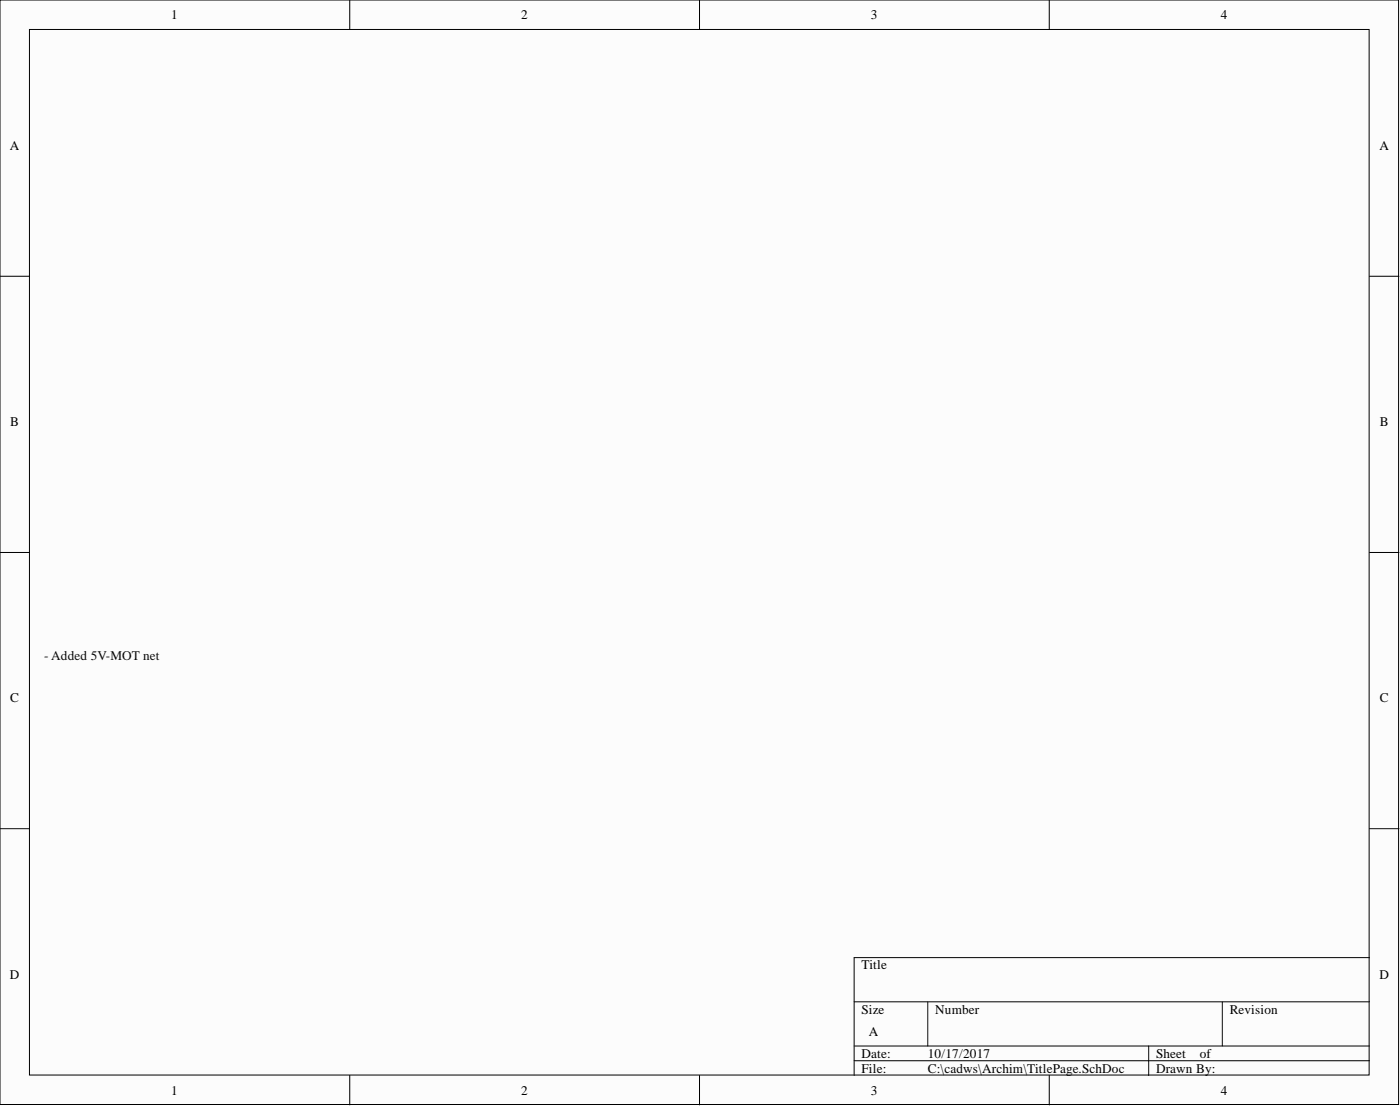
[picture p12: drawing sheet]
<svg xmlns="http://www.w3.org/2000/svg" width="241mm" height="190mm" viewBox="0 0 241 190" stroke-linecap="round" stroke-linejoin="round" font-family="sans-serif">
<defs><g id="words">
<g font-size="2.3">
<text x="29.5" y="3.3">1</text>
<text x="89.9" y="3.3">2</text>
<text x="150.1" y="3.3">3</text>
<text x="210.4" y="3.3">4</text>
<text x="1.7" y="25.8">A</text>
<text x="237.7" y="25.8">A</text>
<text x="1.8" y="73.4">B</text>
<text x="237.8" y="73.4">B</text>
<text x="1.8" y="121">C</text>
<text x="237.8" y="121">C</text>
<text x="148.5" y="167">Title</text>
<text x="1.7" y="168.6">D</text>
<text x="237.7" y="168.6">D</text>
<text x="148.5" y="174.6">Size</text>
<text x="149.8" y="178.4">A</text>
<text x="161.2" y="174.6">Number</text>
<text x="211.9" y="174.6">Revision</text>
<text x="148.5" y="182.2">Date:</text>
<text x="148.5" y="184.7">File:</text>
<text x="159.9" y="182.2">10/17/2017</text>
<text x="159.9" y="184.7">C:\cadws\Archim\TitlePage.SchDoc</text>
<text x="199.3" y="182.2">Sheet</text>
<text x="199.3" y="184.7">Drawn By:</text>
<text x="206.8" y="182.2">of</text>
<text x="29.5" y="188.5">1</text>
<text x="89.9" y="188.5">2</text>
<text x="150.1" y="188.5">3</text>
<text x="210.4" y="188.5">4</text>
</g>
<text font-size="2.3" fill="#080d02" x="7.6" y="113.7">- Added 5V-MOT net</text>
</g></defs>
<g fill="#fffcf8" stroke="#000" stroke-width=".17">
<path d="M0 0h241.1v190.2h-241.1z"/>
<path d="M5.1 5.1h230.9v180.1h-230.9z"/>
</g>
<g fill="none" stroke="#000" stroke-width=".17">
<path d="M60.3 0v5.1M120.6 0v5.1M180.8 0v5.1M0 47.6h5.1M236.1 47.6h5M0 95.2h5.1M236.1 95.2h5M0 142.7h5.1M236.1 142.7h5M147.2 172.6h88.9M159.9 172.6v7.6M210.7 172.6v7.6"/>
<path d="M236.1 164.9h-88.9v20.3M60.3 185.2v5.1M120.6 185.2v5.1M147.2 180.2h88.9M147.2 182.7h88.9M180.8 185.2v5.1M198 180.2v5"/>
</g>
<use href="#words"/>
</svg>
